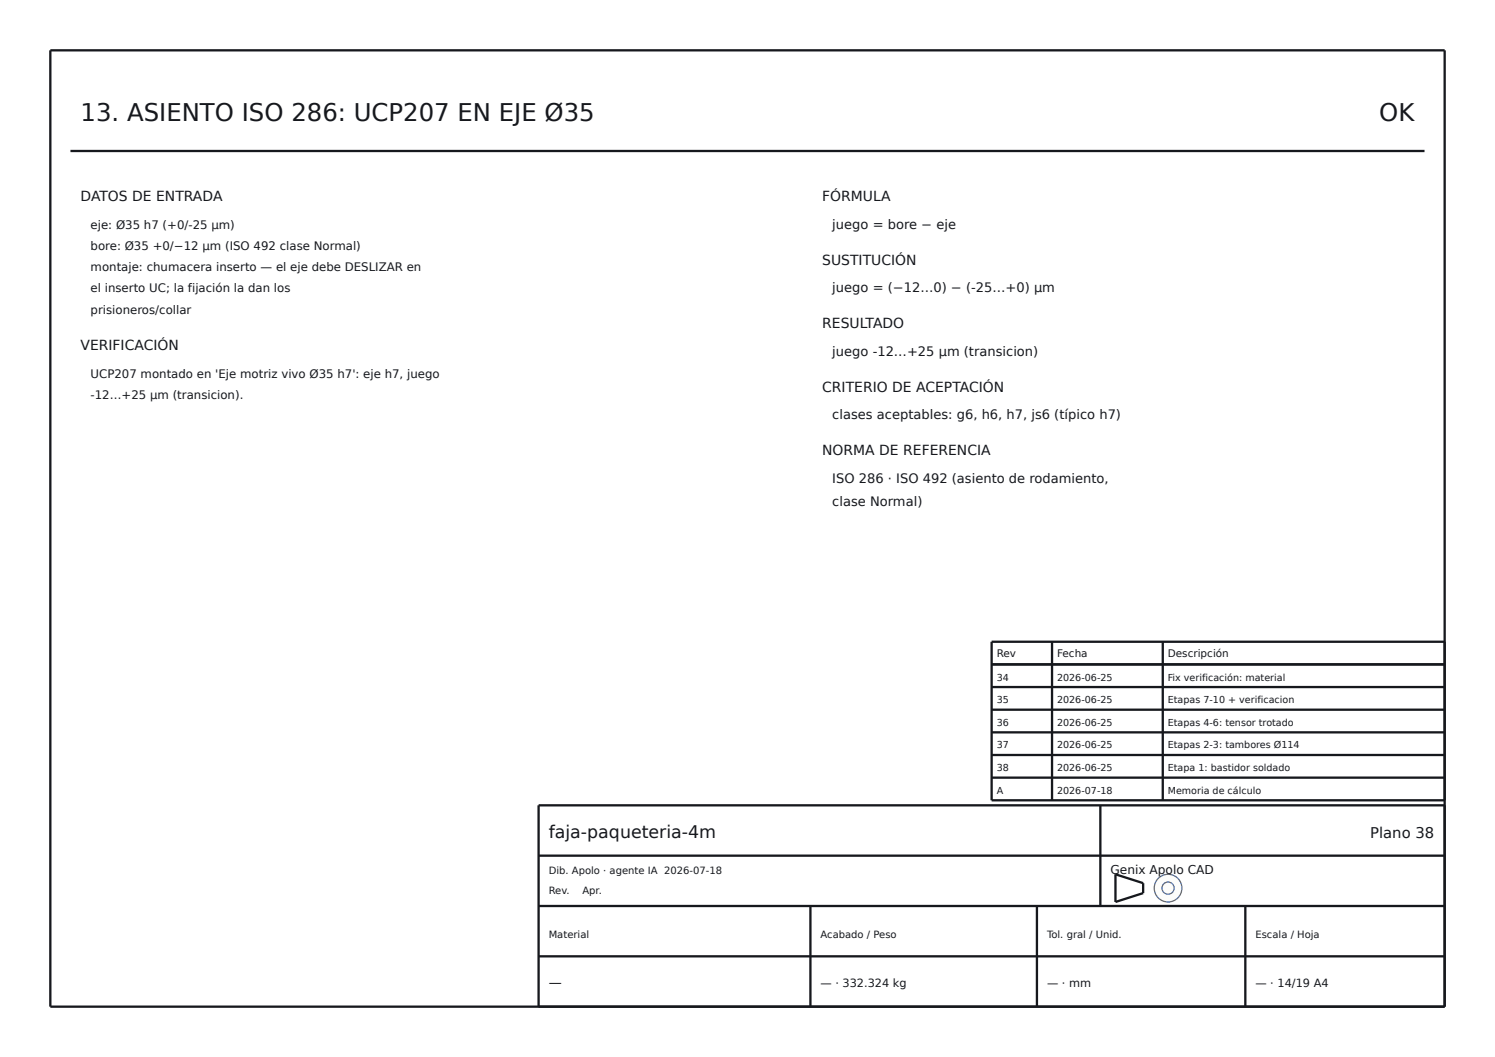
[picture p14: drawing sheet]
<svg xmlns="http://www.w3.org/2000/svg" width="297mm" height="210mm" viewBox="0 0 297 210" stroke-linecap="round" stroke-linejoin="round" font-family="sans-serif">
<defs><g id="words">
<g font-size="4.8" fill="#16181d">
<text x="16" y="24">13. ASIENTO ISO 286: UCP207 EN EJE Ø35</text>
<text x="274" y="24">OK</text>
</g>
<text font-size="3.5" fill="#16181d" x="109" y="166.4">faja-paqueteria-4m</text>
<text font-size="2.9" fill="#16181d" x="272.2" y="166.4">Plano 38</text>
<g font-size="2.8" fill="#16181d">
<text x="16" y="40">DATOS DE ENTRADA</text>
<text x="163.3" y="40">FÓRMULA</text>
<text x="163.3" y="52.6">SUSTITUCIÓN</text>
<text x="163.3" y="65.2">RESULTADO</text>
<text x="16" y="69.5">VERIFICACIÓN</text>
<text x="163.3" y="77.8">CRITERIO DE ACEPTACIÓN</text>
<text x="163.3" y="90.4">NORMA DE REFERENCIA</text>
</g>
<g font-size="2.6" fill="#16181d">
<text x="165.3" y="45.5">juego = bore − eje</text>
<text x="165.3" y="58.1">juego = (−12…0) − (-25…+0) µm</text>
<text x="165.3" y="70.7">juego -12…+25 µm (transicion)</text>
<text x="165.3" y="83.3">clases aceptables: g6, h6, h7, js6 (típico h7)</text>
<text x="165.3" y="95.9">ISO 286 · ISO 492 (asiento de rodamiento,</text>
<text x="165.3" y="100.5">clase Normal)</text>
<text x="109" y="196">—</text>
</g>
<text font-size="2.4" fill="#16181d" x="220.6" y="173.6">Genix Apolo CAD</text>
<g font-size="2.3" fill="#16181d">
<text x="18" y="45.5">eje: Ø35 h7 (+0/-25 µm)</text>
<text x="18" y="49.7">bore: Ø35 +0/−12 µm (ISO 492 clase Normal)</text>
<text x="18" y="53.9">montaje: chumacera inserto — el eje debe DESLIZAR en</text>
<text x="18" y="58.1">el inserto UC; la fijación la dan los</text>
<text x="18" y="62.3">prisioneros/collar</text>
<text x="18" y="75">UCP207 montado en 'Eje motriz vivo Ø35 h7': eje h7, juego</text>
<text x="18" y="79.2">-12…+25 µm (transicion).</text>
</g>
<g font-size="2.2" fill="#16181d">
<text x="163" y="196">— · 332.324 kg</text>
<text x="208" y="196">— · mm</text>
<text x="249.4" y="196">— · 14/19 A4</text>
</g>
<g font-size="2.1" fill="#16181d">
<text x="198" y="130.6">Rev</text>
<text x="210" y="130.6">Fecha</text>
<text x="232" y="130.6">Descripción</text>
</g>
<g font-size="2" fill="#16181d">
<text x="109" y="173.6">Dib. Apolo · agente IA 2026-07-18</text>
<text x="109" y="177.6">Rev.</text>
<text x="115.7" y="177.6">Apr.</text>
<text x="109" y="186.4">Material</text>
<text x="163" y="186.4">Acabado / Peso</text>
<text x="208" y="186.4">Tol. gral / Unid.</text>
<text x="249.4" y="186.4">Escala / Hoja</text>
</g>
<g font-size="1.9" fill="#16181d">
<text x="198" y="135.2">34</text>
<text x="210" y="135.2">2026-06-25</text>
<text x="232" y="135.2">Fix verificación: material</text>
<text x="198" y="139.7">35</text>
<text x="210" y="139.7">2026-06-25</text>
<text x="232" y="139.7">Etapas 7-10 + verificacion</text>
<text x="198" y="144.2">36</text>
<text x="198" y="148.7">37</text>
<text x="210" y="144.2">2026-06-25</text>
<text x="210" y="148.7">2026-06-25</text>
<text x="232" y="144.2">Etapas 4-6: tensor trotado</text>
<text x="232" y="148.7">Etapas 2-3: tambores Ø114</text>
<text x="198" y="153.2">38</text>
<text x="210" y="153.2">2026-06-25</text>
<text x="232" y="153.2">Etapa 1: bastidor soldado</text>
<text x="198" y="157.7">A</text>
<text x="210" y="157.7">2026-07-18</text>
<text x="232" y="157.7">Memoria de cálculo</text>
</g>
</g></defs>
<g fill="#fdfdfb" stroke="#3a5e9c" stroke-width=".25">
<circle cx="232" cy="176.4" r="2.75"/>
<circle cx="232" cy="176.4" r="1.21"/>
</g>
<g fill="none" stroke="#16181d" stroke-width=".46">
<path d="M10 10h277v190h-277zM14 30h269M197 132h90M197 136.5h90M209 127.5v31.5M231 127.5v31.5M287 127.5h-90v31.5h90M197 141h90M197 145.5h90M197 150h90M197 154.5h90M218.6 160v20"/>
<path d="M287 160h-180v40M107 180h180M107 170h180M161 180v20M206 180v20M221.6 173.7l5.5 1.8v1.9l-5.5 1.8zM247.4 180v20M107 190h180"/>
</g>
<use href="#words"/>
</svg>
